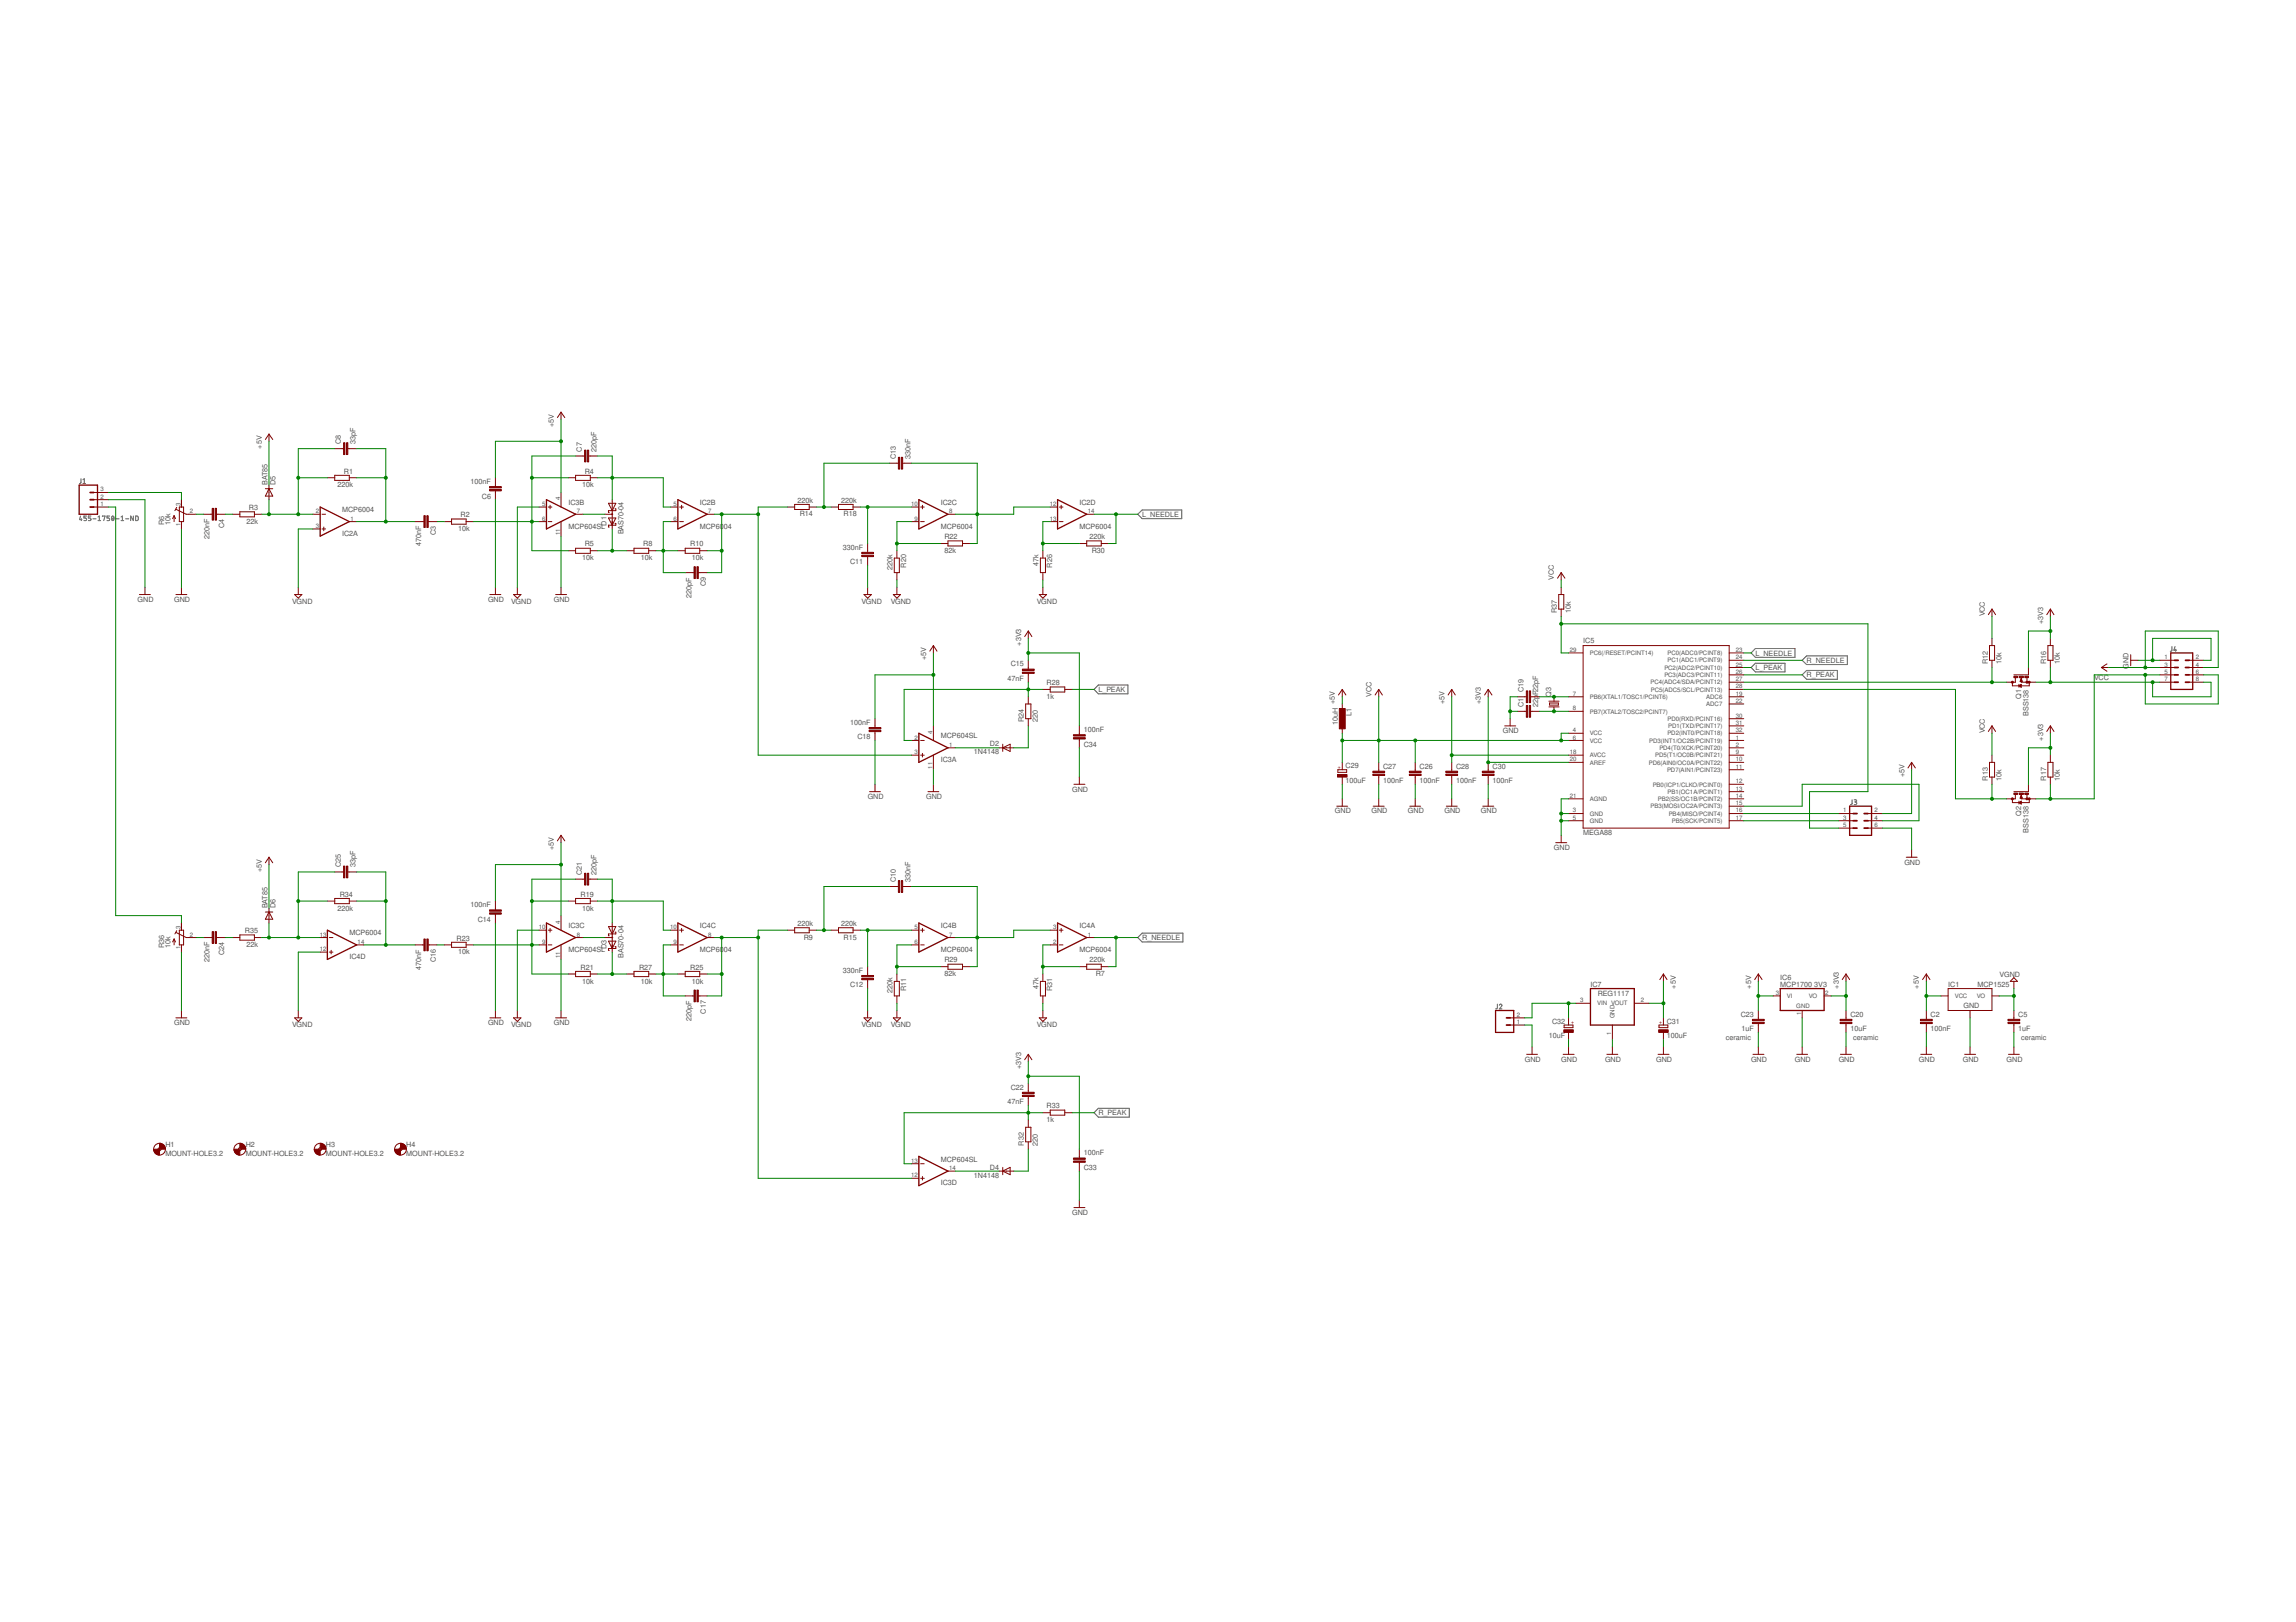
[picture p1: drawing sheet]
<svg xmlns="http://www.w3.org/2000/svg" width="297mm" height="210mm" viewBox="0 0 297 210" stroke-linecap="round" stroke-linejoin="round" font-family="sans-serif">
<defs><g id="words">
<g font-size=".9" fill="#505050">
<text x="33.9" y="58.1" transform="rotate(-90 33.9 58.1)">+5V</text>
<text x="44.1" y="57.5" transform="rotate(-90 44.1 57.5)">C8</text>
<text x="46" y="57.5" transform="rotate(-90 46 57.5)">33pF</text>
<text x="71.6" y="55.2" transform="rotate(-90 71.6 55.2)">+5V</text>
<text x="75.3" y="58.4" transform="rotate(-90 75.3 58.4)">C7</text>
<text x="77.2" y="58.4" transform="rotate(-90 77.2 58.4)">220pF</text>
<text x="115.9" y="59.4" transform="rotate(-90 115.9 59.4)">C13</text>
<text x="117.8" y="59.4" transform="rotate(-90 117.8 59.4)">330nF</text>
<text x="32.2" y="66">R3</text>
<text x="34.6" y="62.8" transform="rotate(-90 34.6 62.8)">BAT85</text>
<text x="35.6" y="62.8" transform="rotate(-90 35.6 62.8)">D5</text>
<text x="43.7" y="63.1">220k</text>
<text x="44.5" y="61.3">R1</text>
<text x="60.9" y="62.6">100nF</text>
<text x="62.3" y="64.5">C6</text>
<text x="73.5" y="65.4">IC3B</text>
<text x="75.3" y="63.1">10k</text>
<text x="75.7" y="61.3">R4</text>
<text x="90.5" y="65.4">IC2B</text>
<text x="103.2" y="65">220k</text>
<text x="108.8" y="65">220k</text>
<text x="121.7" y="65.4">IC2C</text>
<text x="139.6" y="65.4">IC2D</text>
<text x="21.3" y="68" transform="rotate(-90 21.3 68)">R6</text>
<text x="22.1" y="68" transform="rotate(-90 22.1 68)">10k</text>
<text x="27.1" y="69.8" transform="rotate(-90 27.1 69.8)">220nF</text>
<text x="29" y="68.3" transform="rotate(-90 29 68.3)">C4</text>
<text x="31.9" y="67.8">22k</text>
<text x="44.3" y="66.3">MCP6004</text>
<text x="44.3" y="69.3">IC2A</text>
<text x="54.5" y="70.7" transform="rotate(-90 54.5 70.7)">470nF</text>
<text x="56.4" y="69.3" transform="rotate(-90 56.4 69.3)">C3</text>
<text x="59.3" y="68.7">10k</text>
<text x="59.6" y="66.9">R2</text>
<text x="73.5" y="68.4">MCP604SL</text>
<text x="75.7" y="70.7">R5</text>
<text x="78.5" y="68" transform="rotate(-90 78.5 68)">D1</text>
<text x="80.7" y="69.2" transform="rotate(-90 80.7 69.2)">BAS70-04</text>
<text x="83.2" y="70.7">R8</text>
<text x="89.3" y="70.7">R10</text>
<text x="90.5" y="68.4">MCP60</text>
<text x="93.6" y="68.4">04</text>
<text x="103.5" y="66.8">R14</text>
<text x="109" y="71.1">330nF</text>
<text x="109.1" y="66.8">R18</text>
<text x="121.7" y="68.4">MCP6004</text>
<text x="122.2" y="71.6">82k</text>
<text x="122.2" y="69.8">R22</text>
<text x="139.6" y="68.4">MCP6004</text>
<text x="140.9" y="69.8">220k</text>
<text x="141.2" y="71.5">R30</text>
<text x="147.8" y="66.9">L_NEEDLE</text>
<text x="17.8" y="77.9">GND</text>
<text x="22.5" y="77.9">GND</text>
<text x="63.1" y="77.9">GND</text>
<text x="71.6" y="77.9">GND</text>
<text x="75.3" y="72.5">10k</text>
<text x="82.9" y="72.5">10k</text>
<text x="89.4" y="77.3" transform="rotate(-90 89.4 77.3)">220pF</text>
<text x="89.5" y="72.5">10k</text>
<text x="91.3" y="75.9" transform="rotate(-90 91.3 75.9)">C9</text>
<text x="110" y="73">C11</text>
<text x="115.5" y="73.8" transform="rotate(-90 115.5 73.8)">220k</text>
<text x="117.2" y="73.5" transform="rotate(-90 117.2 73.5)">R20</text>
<text x="134.4" y="73.3" transform="rotate(-90 134.4 73.3)">47k</text>
<text x="136.1" y="73.5" transform="rotate(-90 136.1 73.5)">R26</text>
<text x="201" y="75.1" transform="rotate(-90 201 75.1)">VCC</text>
<text x="37.8" y="78.1">VGND</text>
<text x="66.1" y="78.1">VGND</text>
<text x="111.5" y="78.1">VGND</text>
<text x="115.2" y="78.1">VGND</text>
<text x="132.1" y="83.6" transform="rotate(-90 132.1 83.6)">+3V3</text>
<text x="134.1" y="78.1">VGND</text>
<text x="201.4" y="79.3" transform="rotate(-90 201.4 79.3)">R37</text>
<text x="203.2" y="79.3" transform="rotate(-90 203.2 79.3)">10k</text>
<text x="204.8" y="83.3">IC5</text>
<text x="256.8" y="79.8" transform="rotate(-90 256.8 79.8)">VCC</text>
<text x="264.3" y="80.7" transform="rotate(-90 264.3 80.7)">+3V3</text>
<text x="119.8" y="85.4" transform="rotate(-90 119.8 85.4)">+5V</text>
<text x="130.4" y="88.1">47nF</text>
<text x="130.8" y="86.2">C15</text>
<text x="135.4" y="88.7">R28</text>
<text x="142.1" y="89.6">L_PEAK</text>
<text x="197.1" y="89.6" transform="rotate(-90 197.1 89.6)">C19</text>
<text x="227.1" y="84.8">L_NEEDLE</text>
<text x="227.1" y="86.7">L_PEAK</text>
<text x="233.7" y="85.8">R_NEEDLE</text>
<text x="233.7" y="87.7">R_PEAK</text>
<text x="257.2" y="85.9" transform="rotate(-90 257.2 85.9)">R12</text>
<text x="258.9" y="85.9" transform="rotate(-90 258.9 85.9)">10k</text>
<text x="264.7" y="85.9" transform="rotate(-90 264.7 85.9)">R16</text>
<text x="266.5" y="85.9" transform="rotate(-90 266.5 85.9)">10k</text>
<text x="270.9" y="88">VCC</text>
<text x="275.4" y="86.6" transform="rotate(-90 275.4 86.6)">GND</text>
<text x="110" y="93.8">100nF</text>
<text x="110.9" y="95.7">C18</text>
<text x="121.7" y="95.5">MCP604SL</text>
<text x="132.5" y="93.5" transform="rotate(-90 132.5 93.5)">R24</text>
<text x="134.3" y="93.5" transform="rotate(-90 134.3 93.5)">220</text>
<text x="135.4" y="90.4">1k</text>
<text x="140.2" y="94.7">100nF</text>
<text x="172.7" y="91.1" transform="rotate(-90 172.7 91.1)">+5V</text>
<text x="173.1" y="93.8" transform="rotate(-90 173.1 93.8)">10uH</text>
<text x="174.9" y="92.6" transform="rotate(-90 174.9 92.6)">L1</text>
<text x="177.4" y="90.2" transform="rotate(-90 177.4 90.2)">VCC</text>
<text x="186.9" y="91.1" transform="rotate(-90 186.9 91.1)">+5V</text>
<text x="191.6" y="91.1" transform="rotate(-90 191.6 91.1)">+3V3</text>
<text x="194.4" y="94.9">GND</text>
<text x="197.1" y="91.5" transform="rotate(-90 197.1 91.5)">C1</text>
<text x="199" y="91.5" transform="rotate(-90 199 91.5)">22pF22pF</text>
<text x="200.7" y="90.2" transform="rotate(-90 200.7 90.2)">Q3</text>
<text x="256.8" y="94.9" transform="rotate(-90 256.8 94.9)">VCC</text>
<text x="261.5" y="90.5" transform="rotate(-90 261.5 90.5)">Q1</text>
<text x="262.4" y="92.6" transform="rotate(-90 262.4 92.6)">BSS138</text>
<text x="264.3" y="95.8" transform="rotate(-90 264.3 95.8)">+3V3</text>
<text x="121.7" y="98.6">IC3A</text>
<text x="126" y="97.6">1N4148</text>
<text x="128.1" y="96.6">D2</text>
<text x="140.2" y="96.6">C34</text>
<text x="174.1" y="101.3">100uF</text>
<text x="174.1" y="99.4">C29</text>
<text x="178.9" y="101.4">100nF</text>
<text x="178.9" y="99.5">C27</text>
<text x="183.7" y="101.4">100nF</text>
<text x="183.7" y="99.5">C26</text>
<text x="188.4" y="101.4">100nF</text>
<text x="188.4" y="99.5">C28</text>
<text x="193.1" y="101.4">100nF</text>
<text x="193.1" y="99.5">C30</text>
<text x="246.4" y="100.6" transform="rotate(-90 246.4 100.6)">+5V</text>
<text x="257.2" y="101" transform="rotate(-90 257.2 101)">R13</text>
<text x="258.9" y="101" transform="rotate(-90 258.9 101)">10k</text>
<text x="264.7" y="101" transform="rotate(-90 264.7 101)">R17</text>
<text x="266.5" y="101" transform="rotate(-90 266.5 101)">10k</text>
<text x="112.3" y="103.4">GND</text>
<text x="119.8" y="103.4">GND</text>
<text x="138.7" y="102.4">GND</text>
<text x="172.7" y="105.3">GND</text>
<text x="177.4" y="105.3">GND</text>
<text x="182.1" y="105.3">GND</text>
<text x="186.9" y="105.3">GND</text>
<text x="191.6" y="105.3">GND</text>
<text x="261.5" y="105.6" transform="rotate(-90 261.5 105.6)">Q2</text>
<text x="262.4" y="107.7" transform="rotate(-90 262.4 107.7)">BSS138</text>
<text x="33.9" y="112.8" transform="rotate(-90 33.9 112.8)">+5V</text>
<text x="44.1" y="112.3" transform="rotate(-90 44.1 112.3)">C25</text>
<text x="46" y="112.3" transform="rotate(-90 46 112.3)">33pF</text>
<text x="71.6" y="110" transform="rotate(-90 71.6 110)">+5V</text>
<text x="75.3" y="113.2" transform="rotate(-90 75.3 113.2)">C21</text>
<text x="77.2" y="113.2" transform="rotate(-90 77.2 113.2)">220pF</text>
<text x="201" y="110">GND</text>
<text x="204.8" y="108.1">MEGA88</text>
<text x="246.4" y="111.9">GND</text>
<text x="34.6" y="117.6" transform="rotate(-90 34.6 117.6)">BAT85</text>
<text x="35.6" y="117.6" transform="rotate(-90 35.6 117.6)">D6</text>
<text x="43.7" y="117.8">220k</text>
<text x="44" y="116">R34</text>
<text x="60.9" y="117.4">100nF</text>
<text x="61.8" y="119.3">C14</text>
<text x="75.1" y="116">R19</text>
<text x="75.3" y="117.8">10k</text>
<text x="103.2" y="119.8">220k</text>
<text x="108.8" y="119.8">220k</text>
<text x="115.9" y="114.2" transform="rotate(-90 115.9 114.2)">C10</text>
<text x="117.8" y="114.2" transform="rotate(-90 117.8 114.2)">330nF</text>
<text x="21.3" y="122.7" transform="rotate(-90 21.3 122.7)">R36</text>
<text x="22.1" y="122.7" transform="rotate(-90 22.1 122.7)">10k</text>
<text x="27.1" y="124.5" transform="rotate(-90 27.1 124.5)">220nF</text>
<text x="29" y="123.6" transform="rotate(-90 29 123.6)">C24</text>
<text x="31.7" y="120.8">R35</text>
<text x="31.9" y="122.6">22k</text>
<text x="45.2" y="121">MCP6004</text>
<text x="45.2" y="124.1">IC4D</text>
<text x="54.5" y="125.5" transform="rotate(-90 54.5 125.5)">470nF</text>
<text x="56.4" y="124.6" transform="rotate(-90 56.4 124.6)">C16</text>
<text x="59.1" y="121.7">R23</text>
<text x="59.3" y="123.5">10k</text>
<text x="73.5" y="123.2">MCP604SL</text>
<text x="73.5" y="120.1">IC3C</text>
<text x="75.1" y="125.5">R21</text>
<text x="78.5" y="122.8" transform="rotate(-90 78.5 122.8)">D3</text>
<text x="80.7" y="123.9" transform="rotate(-90 80.7 123.9)">BAS70-04</text>
<text x="82.7" y="125.5">R27</text>
<text x="89.3" y="125.5">R25</text>
<text x="90.5" y="123.2">MCP60</text>
<text x="90.5" y="120.1">IC4C</text>
<text x="93.6" y="123.2">04</text>
<text x="104" y="121.6">R9</text>
<text x="109" y="125.9">330nF</text>
<text x="109.1" y="121.6">R15</text>
<text x="121.7" y="123.2">MCP6004</text>
<text x="121.7" y="120.1">IC4B</text>
<text x="122.2" y="124.5">R29</text>
<text x="139.6" y="123.2">MCP6004</text>
<text x="139.6" y="120.1">IC4A</text>
<text x="140.9" y="124.5">220k</text>
<text x="147.8" y="121.7">R_NEEDLE</text>
<text x="75.3" y="127.3">10k</text>
<text x="82.9" y="127.3">10k</text>
<text x="89.5" y="127.3">10k</text>
<text x="91.3" y="131.2" transform="rotate(-90 91.3 131.2)">C17</text>
<text x="110" y="127.8">C12</text>
<text x="115.5" y="128.5" transform="rotate(-90 115.5 128.5)">220k</text>
<text x="117.2" y="128.2" transform="rotate(-90 117.2 128.2)">R11</text>
<text x="122.2" y="126.3">82k</text>
<text x="134.4" y="128" transform="rotate(-90 134.4 128)">47k</text>
<text x="136.1" y="128.2" transform="rotate(-90 136.1 128.2)">R31</text>
<text x="141.8" y="126.3">R7</text>
<text x="205.8" y="127.7">IC7</text>
<text x="206.7" y="128.9">REG1117</text>
<text x="216.8" y="127.9" transform="rotate(-90 216.8 127.9)">+5V</text>
<text x="225.2" y="131.6">C23</text>
<text x="226.5" y="127.9" transform="rotate(-90 226.5 127.9)">+5V</text>
<text x="230.3" y="127.7">MCP1700</text>
<text x="230.3" y="126.8">IC6</text>
<text x="234.7" y="127.7">3V3</text>
<text x="237.9" y="127.9" transform="rotate(-90 237.9 127.9)">+3V3</text>
<text x="239.4" y="131.6">C20</text>
<text x="248.3" y="127.9" transform="rotate(-90 248.3 127.9)">+5V</text>
<text x="249.8" y="131.6">C2</text>
<text x="252" y="127.7">IC1</text>
<text x="254" y="130.4">GND</text>
<text x="255.8" y="127.7">MCP1525</text>
<text x="258.7" y="126.5">VGND</text>
<text x="261.1" y="131.6">C5</text>
<text x="22.5" y="132.7">GND</text>
<text x="37.8" y="132.9">VGND</text>
<text x="63.1" y="132.7">GND</text>
<text x="66.1" y="132.9">VGND</text>
<text x="71.6" y="132.7">GND</text>
<text x="89.4" y="132.1" transform="rotate(-90 89.4 132.1)">220pF</text>
<text x="111.5" y="132.9">VGND</text>
<text x="115.2" y="132.9">VGND</text>
<text x="134.1" y="132.9">VGND</text>
<text x="197.3" y="137.4">GND</text>
<text x="200.4" y="134.4">10uF</text>
<text x="200.8" y="132.5">C32</text>
<text x="202" y="137.4">GND</text>
<text x="207.6" y="137.4">GND</text>
<text x="214.3" y="137.4">GND</text>
<text x="215.6" y="134.4">100uF</text>
<text x="215.6" y="132.5">C31</text>
<text x="223.3" y="134.5">ceramic</text>
<text x="225.3" y="133.5">1uF</text>
<text x="226.5" y="137.4">GND</text>
<text x="232.2" y="137.4">GND</text>
<text x="237.9" y="137.4">GND</text>
<text x="239.4" y="133.5">10uF</text>
<text x="239.8" y="134.5">ceramic</text>
<text x="248.3" y="137.4">GND</text>
<text x="249.8" y="133.5">100nF</text>
<text x="253.9" y="137.4">GND</text>
<text x="259.6" y="137.4">GND</text>
<text x="261.1" y="133.5">1uF</text>
<text x="261.5" y="134.5">ceramic</text>
<text x="130.4" y="142.9">47nF</text>
<text x="130.8" y="141">C22</text>
<text x="132.1" y="138.3" transform="rotate(-90 132.1 138.3)">+3V3</text>
<text x="135.4" y="143.4">R33</text>
<text x="21.4" y="149.6">MOUNT-HOLE3.2</text>
<text x="21.4" y="148.5">H1</text>
<text x="31.8" y="149.6">MOUNT-HOLE3.2</text>
<text x="31.8" y="148.5">H2</text>
<text x="42.2" y="149.6">MOUNT-HOLE3.2</text>
<text x="42.2" y="148.5">H3</text>
<text x="52.6" y="149.6">MOUNT-HOLE3.2</text>
<text x="52.6" y="148.5">H4</text>
<text x="132.5" y="148.2" transform="rotate(-90 132.5 148.2)">R32</text>
<text x="134.3" y="148.2" transform="rotate(-90 134.3 148.2)">220</text>
<text x="135.4" y="145.2">1k</text>
<text x="140.2" y="149.5">100nF</text>
<text x="142.1" y="144.3">R_PEAK</text>
<text x="121.7" y="150.3">MCP604SL</text>
<text x="121.7" y="153.4">IC3D</text>
<text x="126" y="152.4">1N4148</text>
<text x="128.1" y="151.4">D4</text>
<text x="140.2" y="151.4">C33</text>
<text x="138.7" y="157.2">GND</text>
</g>
<g font-size=".8" fill="#505050">
<text x="13" y="65.5">1</text>
<text x="13" y="64.5">2</text>
<text x="13" y="63.6">3</text>
<text x="23.3" y="65.5" transform="rotate(-90 23.3 65.5)">3</text>
<text x="70.1" y="65.5">5</text>
<text x="72.5" y="64.7" transform="rotate(-90 72.5 64.7)">4</text>
<text x="87.1" y="65.5">5</text>
<text x="117.9" y="65.5">10</text>
<text x="135.8" y="65.5">12</text>
<text x="23.3" y="68.1" transform="rotate(-90 23.3 68.1)">1</text>
<text x="24.5" y="66.4">2</text>
<text x="40.8" y="66.4">2</text>
<text x="40.8" y="68.3">3</text>
<text x="45.3" y="67.4">1</text>
<text x="70.1" y="67.4">6</text>
<text x="72.5" y="69.2" transform="rotate(-90 72.5 69.2)">11</text>
<text x="74.6" y="66.4">7</text>
<text x="87.1" y="67.4">6</text>
<text x="91.6" y="66.4">7</text>
<text x="118.3" y="67.4">9</text>
<text x="122.8" y="66.4">8</text>
<text x="135.8" y="67.4">13</text>
<text x="140.7" y="66.4">14</text>
<text x="203.1" y="84.4">29</text>
<text x="205.7" y="84.8">PC6(/RESET/PCINT14)</text>
<text x="213.5" y="88.6">PC4(ADC4/SDA/PCINT12)</text>
<text x="213.6" y="89.5">PC5(ADC5/SCL/PCINT13)</text>
<text x="215.3" y="87.6">PC3(ADC3/PCINT11)</text>
<text x="215.3" y="86.7">PC2(ADC2/PCINT10)</text>
<text x="215.7" y="85.7">PC1(ADC1/PCINT9)</text>
<text x="215.7" y="84.8">PC0(ADC0/PCINT8)</text>
<text x="224.6" y="89.1">28</text>
<text x="224.6" y="88.1">27</text>
<text x="224.6" y="87.2">26</text>
<text x="224.6" y="86.3">25</text>
<text x="224.6" y="85.3">24</text>
<text x="224.6" y="84.4">23</text>
<text x="280" y="85.3">1</text>
<text x="280" y="86.3">3</text>
<text x="280" y="87.2">5</text>
<text x="280" y="88.1">7</text>
<text x="284.1" y="85.3">2</text>
<text x="284.1" y="86.3">4</text>
<text x="284.1" y="87.2">6</text>
<text x="284.1" y="88.1">8</text>
<text x="118.3" y="95.7">2</text>
<text x="120.6" y="95" transform="rotate(-90 120.6 95)">4</text>
<text x="203.5" y="91.9">8</text>
<text x="203.5" y="90">7</text>
<text x="203.5" y="94.8">4</text>
<text x="203.5" y="95.7">6</text>
<text x="205.7" y="92.3">PB7(XTAL2/TOSC2/PCINT7)</text>
<text x="205.7" y="90.4">PB6(XTAL1/TOSC1/PCINT6)</text>
<text x="205.7" y="95.2">VCC</text>
<text x="215.7" y="95.2">PD2(INT0/PCINT18)</text>
<text x="215.7" y="93.3">PD0(RXD/PCINT16)</text>
<text x="215.8" y="94.2">PD1(TXD/PCINT17)</text>
<text x="220.7" y="91.4">ADC7</text>
<text x="220.7" y="90.5">ADC6</text>
<text x="224.6" y="95.7">1</text>
<text x="224.6" y="94.8">32</text>
<text x="224.6" y="93.8">31</text>
<text x="224.6" y="92.9">30</text>
<text x="224.6" y="91">22</text>
<text x="224.6" y="90">19</text>
<text x="118.3" y="97.6">3</text>
<text x="120.6" y="99.5" transform="rotate(-90 120.6 99.5)">11</text>
<text x="122.8" y="96.6">1</text>
<text x="203.1" y="98.5">20</text>
<text x="203.1" y="97.6">18</text>
<text x="205.7" y="98.9">AREF</text>
<text x="205.7" y="98">AVCC</text>
<text x="205.7" y="96.1">VCC</text>
<text x="213.3" y="99">PD6(AIN0/OC0A/PCINT22)</text>
<text x="213.4" y="96.1">PD3(INT1/OC2B/PCINT19)</text>
<text x="213.8" y="101.8">PB0(ICP1/CLKO/PCINT0)</text>
<text x="214.1" y="98">PD5(T1/OC0B/PCINT21)</text>
<text x="214.7" y="97.1">PD4(T0/XCK/PCINT20)</text>
<text x="215.7" y="99.9">PD7(AIN1/PCINT23)</text>
<text x="224.6" y="101.4">12</text>
<text x="224.6" y="99.5">11</text>
<text x="224.6" y="98.5">10</text>
<text x="224.6" y="97.6">9</text>
<text x="224.6" y="96.6">2</text>
<text x="203.1" y="103.3">21</text>
<text x="203.5" y="105.1">3</text>
<text x="203.5" y="106.1">5</text>
<text x="205.7" y="105.6">GND</text>
<text x="205.7" y="103.7">AGND</text>
<text x="205.7" y="106.5">GND</text>
<text x="213.5" y="104.6">PB3(MOSI/OC2A/PCINT3)</text>
<text x="214.5" y="103.7">PB2(SS/OC1B/PCINT2)</text>
<text x="215.7" y="102.7">PB1(OC1A/PCINT1)</text>
<text x="215.9" y="105.6">PB4(MISO/PCINT4)</text>
<text x="216.3" y="106.5">PB5(SCK/PCINT5)</text>
<text x="224.6" y="106.1">17</text>
<text x="224.6" y="105.1">16</text>
<text x="224.6" y="104.2">15</text>
<text x="224.6" y="103.3">14</text>
<text x="224.6" y="102.3">13</text>
<text x="238.4" y="105.1">1</text>
<text x="238.4" y="106.1">3</text>
<text x="238.4" y="107">5</text>
<text x="242.5" y="107">6</text>
<text x="242.5" y="106.1">4</text>
<text x="242.5" y="105.1">2</text>
<text x="72.5" y="119.5" transform="rotate(-90 72.5 119.5)">4</text>
<text x="23.3" y="122.8" transform="rotate(-90 23.3 122.8)">1</text>
<text x="23.3" y="120.3" transform="rotate(-90 23.3 120.3)">3</text>
<text x="24.5" y="121.2">2</text>
<text x="41.4" y="121.2">13</text>
<text x="41.4" y="123.1">12</text>
<text x="46.3" y="122.1">14</text>
<text x="69.7" y="120.3">10</text>
<text x="70.1" y="122.1">9</text>
<text x="72.5" y="124" transform="rotate(-90 72.5 124)">11</text>
<text x="74.6" y="121.2">8</text>
<text x="86.7" y="120.3">10</text>
<text x="87.1" y="122.1">9</text>
<text x="91.6" y="121.2">8</text>
<text x="118.3" y="122.1">6</text>
<text x="118.3" y="120.3">5</text>
<text x="122.8" y="121.2">7</text>
<text x="136.2" y="122.1">2</text>
<text x="136.2" y="120.3">3</text>
<text x="140.7" y="121.2">1</text>
<text x="196.2" y="131.6">2</text>
<text x="204.4" y="129.7">3</text>
<text x="206.6" y="130.1">VIN VOUT</text>
<text x="208.9" y="131.8" transform="rotate(-90 208.9 131.8)">GND</text>
<text x="212.3" y="129.7">2</text>
<text x="229.7" y="128.8">3</text>
<text x="231.2" y="129.2">VI</text>
<text x="232.4" y="130.5">GND</text>
<text x="233" y="131.3" transform="rotate(-90 233 131.3)">1</text>
<text x="234" y="129.2">VO</text>
<text x="236.1" y="128.8">2</text>
<text x="252.9" y="129.2">VCC</text>
<text x="255.7" y="129.2">VO</text>
<text x="196.2" y="132.5">1</text>
<text x="208.5" y="134" transform="rotate(-90 208.5 134)">1</text>
<text x="117.9" y="150.5">13</text>
<text x="117.9" y="152.4">12</text>
<text x="122.8" y="151.4">14</text>
</g>
<g font-size=".7" fill="#800000">
<text x="173.4" y="99.5" transform="rotate(-90 173.4 99.5)">+</text>
<text x="203.6" y="132.5" transform="rotate(-90 203.6 132.5)">+</text>
<text x="215" y="132.5" transform="rotate(-90 215 132.5)">+</text>
</g>
</g></defs>
<g fill="none" stroke="#505050" stroke-width=".13">
<path d="M10.4 66.8l-.1 .4h.3M10.5 62v.5l-.2 .1M10.5 67.1v.3M10.7 62.6h.4M10.7 62.1l.2-.1v.6M11.2 66.8h-.3v.2l.2 .1 .1 .1-.1 .2h-.2M11.8 66.8h-.4v.2l.3 .1 .1 .1-.1 .2h-.3M12 67.1h.4M12.7 67.4h.3M12.7 66.9l.1-.1v.6M13.3 66.8h.3l-.2 .6M14.2 66.8h-.4v.2l.3 .1 .1 .1-.1 .2h-.3"/>
<path d="M14.5 66.8a.28 .28 0 0 1 .3 .3 .28 .28 0 0 1-.3 .3l-.1-.3zM14.7 66.9l-.2 .3M15 67.1h.4M15.7 67.4h.3M15.7 66.9l.1-.1v.6M16.3 67.1h.4M17.3 66.8v.6l-.4-.6v.6M17.5 66.8l.4 .1v.3l-.1 .2h-.3zM147.2 66.5l.6-.5h5.1v1.1h-5.1zM142.1 88.6h3.8v1.2h-3.8l-.6-.6zM227.1 83.9h5.1v1.2h-5.1l-.6-.6zM227.1 85.8h3.8v1.2h-3.8l-.6-.6z"/>
<path d="M233.2 85.4l.5-.5h5.3v1.1h-5.3zM233.2 87.3l.5-.5h4v1.1h-4zM281 83.7v.5l-.2 .1M281.4 83.7l-.2 .4h.4M281.5 84v.3M239.6 103.5v.6h-.2M239.9 103.5h.3v.1v.2h-.3M240.1 103.8l.1 .1v.1l-.3 .1M147.2 121.3l.6-.5h5.2v1.1h-5.2zM193.7 129.9v.6l-.2 .1M194 130.1a.17 .17 0 0 1 .2-.1 .17 .17 0 0 1 .1 .2l-.3 .4h.3M142.1 143.4h4v1.2h-4l-.6-.6z"/>
</g>
<g fill="none" stroke="#800000" stroke-width=".13">
<path d="M34.8 56.2v.9M34.8 56.2l.5 .7M34.8 56.2l-.5 .7M43.3 58.1h1.1M45 58.1h1.1M72.6 53.3v1M72.6 53.3l.5 .7M72.6 53.3l-.5 .7M74.5 59h1.1M76.2 59h1.1M115.1 59.9h1.1M116.8 59.9h1.1"/>
<path d="M12.1 65.6h1.9M12.1 64.7h1.9M12.1 63.7h1.9M18 76.9h1.5M18.8 76v.9M22.5 66.7v.8M22.5 66.7l-.2 .4M22.5 66.7l.2 .4M22.8 76.9h1.4M22.8 65.9l1.3 .6h1.3M22.9 65.7l-.3 .4M23.2 65.6h.5v1.9h-.5z"/>
<path d="M23.5 64.7v.9M23.5 67.5v1M23.5 76v.9M26.3 66.5h1.1M28 66.5h1.1M30.1 66.5h.9M31 66.2h1.9v.7h-1.9zM32.9 66.5h1M34.3 63.2h1M34.8 63.2l.5 1h-1zM34.8 62.8v1.9M38.1 76.9h1l-.5 .5z"/>
<path d="M38.6 76v.9M40.5 66.5h.9M40.5 68.5h.9M41.7 66.5h.4M41.7 68.5h.4M41.9 68.2v.5M42.4 61.8h.9M43.3 61.5h1.9v.7h-1.9zM45.2 67.5h.9M45.2 61.8h.9M53.7 67.5h1.1M55.4 67.5h1.1"/>
<path d="M57.5 67.5h.9M58.4 67.2h1.9v.6h-1.9zM60.3 67.5h1M63.4 76.9h1.4M64.1 61.8v1.2M64.1 63.5v1.2M64.1 76v.9M66.4 76.9h1l-.5 .5zM66.9 76v.9M69.7 65.6h1M69.7 67.5h1M70.9 65.6h.5"/>
<path d="M70.9 67.5h.5M71.2 65.4v.4M71.9 76.9h1.4M72.6 63.7v1.9M72.6 67.5v1.9M72.6 76v.9M73.5 61.8h1M73.5 71.3h1M74.5 66.5h.9M74.5 61.5h1.9v.7h-1.9zM74.5 71h1.9v.6h-1.9zM76.4 61.8h.9"/>
<path d="M76.4 71.3h.9M78.3 66.5h.9M78.7 65.1h1l-.5 1zM78.7 67h1l-.5 1zM79.2 64.7v3.8M79.6 65.8h.1v.3h-1v.2h.1M79.6 67.7h.1v.3h-1v.2h.1M81.1 71.3h.9M82 71h1.9v.6h-1.9zM83.9 71.3h1M86.8 65.6h.9M86.8 67.5h.9"/>
<path d="M87.7 71.3h.9M87.9 65.6h.5M87.9 67.5h.5M88.2 65.4v.4M88.6 74.1h1.2M88.6 71h1.9v.6h-1.9zM90.3 74.1h1.2M90.5 71.3h1M91.5 66.5h.9M101.9 65.6h.9M102.8 65.3h1.9v.6h-1.9zM104.7 65.6h.9"/>
<path d="M107.5 65.6h1M108.5 65.3h1.9v.6h-1.9zM110.4 65.6h.9M111.8 76.9h.9l-.5 .5zM112.2 70.3v1.2M112.2 72v1.2M112.2 76v.9M115.6 76.9h.9l-.5 .5zM115.7 72.2h.7v1.9h-.7zM116 71.3v.9M116 74.1v1M116 76v.9"/>
<path d="M117.9 65.6h1M117.9 67.5h1M119.1 65.6h.5M119.1 67.5h.5M119.3 65.4v.4M121.7 70.3h.9M122.6 70h1.9v.7h-1.9zM122.6 66.5h1M124.5 70.3h1M134.5 76.9h.9l-.5 .5zM134.6 72.2h.7v1.9h-.7zM134.9 71.3v.9"/>
<path d="M134.9 74.1v1M134.9 76v.9M135.9 65.6h.9M135.9 67.5h.9M137.1 65.6h.4M137.1 67.5h.4M137.3 65.4v.4M139.6 70.3h1M140.6 70h1.9v.7h-1.9zM140.6 66.5h.9M142.5 70.3h.9M201.7 76.9h.6v1.9h-.6z"/>
<path d="M202 74.1v1M202 76v.9M202 78.8v1M202 74.1l.5 .7M202 74.1l-.5 .7M257.7 78.8v1M257.7 78.8l.5 .7M257.7 78.8l-.5 .7M265.3 78.8v1M265.3 78.8l.4 .7M265.3 78.8l-.5 .7M113.2 93v1.1"/>
<path d="M113.2 94.7v1.1M117.9 97.7h1M117.9 95.8h1M119.1 97.7h.5M119.1 95.8h.5M119.3 97.5v.5M120.8 83.5l.4 .8M120.8 83.5l-.5 .8M120.8 83.5v1M120.8 93.9v1.9M120.8 97.7v1.9M122.6 96.8h1"/>
<path d="M129.3 96.8h1.8M129.7 96.8l1-.5v.9zM129.7 96.3v.9M132.7 91.1h.7v1.9h-.7zM133 81.7v.9M133 85.4v1.2M133 87.1v1.2M133 90.2v.9M133 93v.9M133 81.7l.5 .7M133 81.7l-.4 .7M134.9 89.2h1"/>
<path d="M135.9 88.9h1.9v.7h-1.9zM137.8 89.2h.9M139.6 93.9v1.2M139.6 95.7v1.1M173.1 99.6h1.1v.3h-1.1zM173.7 89.2v1M173.7 91.1v1M173.7 93.9v1M173.7 98.7v.9M173.7 89.2l.4 .7M173.7 89.2l-.5 .7M178.4 89.2v1"/>
<path d="M178.4 98.7v1.1M178.4 89.2l.4 .7M178.4 89.2l-.5 .7M183.1 98.7v1.1M187.8 89.2v1M187.8 98.7v1.1M187.8 89.2l.5 .7M187.8 89.2l-.5 .7M192.5 89.2v1M192.5 98.7v1.1M192.5 89.2l.5 .7M192.5 89.2l-.4 .7"/>
<path d="M194.7 93.9h1.4M195.4 93v.9M196.3 92.1h1.1M196.3 90.2h1.1M198 92.1h1.2M198 90.2h1.2M200.4 90.7h1.3M200.4 91.5h1.3M200.5 91h1.1v.2h-1.1zM201 90.2v.5M201 91.5v.6M202.9 98.7h1.9"/>
<path d="M202.9 97.7h1.9M202.9 95.8h1.9M202.9 92.1h1.9M202.9 90.2h1.9M202.9 94.9h1.9M202.9 84.5h1.9M204.8 83.5h18.9v23.7h-18.9zM223.7 88.3h1.9M223.7 87.3h1.9M223.7 85.4h1.9M223.7 98.7h1.9M223.7 91.1h1.9"/>
<path d="M223.7 93h1.9M223.7 89.2h1.9M223.7 96.8h1.9M223.7 97.7h1.9M223.7 95.8h1.9M223.7 90.2h1.9M223.7 94.9h1.9M223.7 99.6h1.9M223.7 93.9h1.9M223.7 86.4h1.9M223.7 84.5h1.9M247.3 98.7v.9"/>
<path d="M247.3 98.7l.5 .7M247.3 98.7l-.5 .7M257.4 83.5h.6v1.9h-.6zM257.4 98.7h.6v1.9h-.6zM257.7 82.6v.9M257.7 85.4v1M257.7 93.9v1M257.7 97.7v1M257.7 93.9l.5 .8M257.7 93.9l-.5 .8M260.3 88.3v.5h2.2v-.5M260.7 87.7v.6h-1.1"/>
<path d="M261.2 88.8l.3-.2v.3zM261.2 88.6v.3M261.3 88.8l.1-.2v.2zM261.5 87.8l.1 .4h-.3zM261.5 87.7v.6h1.9M261.5 87.9l.1 .2h-.2l.1-.2M262.2 87.7v.6M262.4 86.4v.9h-1.9M264.9 83.5h.7v1.9h-.7zM264.9 98.7h.7v1.9h-.7zM265.3 82.6v.9M265.3 85.4v1"/>
<path d="M265.3 93.9v1M265.3 97.7v1M265.3 93.9l.4 .8M265.3 93.9l-.5 .8M271.9 86.4h.9M271.9 86.4l.7 .5M272.6 85.9l-.7 .5M275.7 85.4h.9M275.7 84.7v1.4M279.4 88.3h1.9M279.4 87.3h1.9M279.4 85.4h1.9"/>
<path d="M279.4 86.4h1.9M283.2 88.3h1.9M283.2 87.3h1.9M283.2 85.4h1.9M283.2 86.4h1.9M23.5 119.4v1M34.3 118h1M34.8 110.9v1M34.8 117.6v1.8M34.8 118l.5 1h-1zM34.8 110.9l.5 .8M34.8 110.9l-.5 .8"/>
<path d="M42.4 116.6h.9M43.3 116.3h1.9v.6h-1.9zM43.3 112.8h1.1M45 112.8h1.1M45.2 116.6h.9M64.1 116.6v1.2M64.1 118.3v1.1M72.6 108.1v1M72.6 118.5v1.9M72.6 108.1l.5 .7M72.6 108.1l-.5 .7M73.5 116.6h1"/>
<path d="M74.5 116.3h1.9v.6h-1.9zM74.5 113.8h1.1M76.2 113.8h1.1M76.4 116.6h.9M78.7 119.9h1l-.5 1zM79.2 119.4v3.8M112.5 102.4h1.4M113.2 101.5v.9M115.1 114.7h1.1M116.8 114.7h1.1M120.1 102.4h1.4M120.8 101.5v.9"/>
<path d="M138.9 101.5h1.5M139.6 100.6v.9M172.9 104.3h1.4M173.7 100.6v.9M173.7 103.4v.9M177.7 104.3h1.4M178.4 100.4v1.1M178.4 103.4v.9M182.4 104.3h1.4M183.1 100.4v1.1M183.1 103.4v.9M187.1 104.3h1.4"/>
<path d="M187.8 100.4v1.1M187.8 103.4v.9M191.8 104.3h1.5M192.5 100.4v1.1M192.5 103.4v.9M201.3 109.1h1.4M202 108.1v1M202.9 103.4h1.9M202.9 106.2h1.9M202.9 105.3h1.9M223.7 103.4h1.9M223.7 102.4h1.9"/>
<path d="M223.7 106.2h1.9M223.7 105.3h1.9M223.7 104.3h1.9M223.7 101.5h1.9M237.9 107.2h1.9M237.9 106.2h1.9M237.9 105.3h1.9M241.7 107.2h1.8M241.7 106.2h1.8M241.7 105.3h1.8M246.6 110.9h1.4M247.3 110v.9"/>
<path d="M257.7 100.6v.9M260.3 103.4v.5h2.2v-.5M260.7 102.8v.6h-1.1M261.2 103.9l.3-.2v.4zM261.2 103.7v.4M261.3 103.9l.1-.1v.1zM261.5 102.8v.6h1.9M261.5 102.9l.1 .4h-.3zM261.5 103l.1 .3h-.2l.1-.2M262.2 102.8v.6M262.4 101.5v.9h-1.9M265.3 100.6v.9"/>
<path d="M22.5 121.5v.8M22.5 121.5l-.2 .4M22.5 121.5l.2 .4M22.8 131.7h1.4M22.8 120.7l1.3 .6h1.3M22.9 120.4l-.3 .5M23.2 120.4h.5v1.9h-.5zM23.5 122.3v.9M23.5 130.8v.9M26.3 121.3h1.1M28 121.3h1.1M30.1 121.3h.9"/>
<path d="M31 121h1.9v.7h-1.9zM32.9 121.3h1M38.1 131.7h1l-.5 .5zM38.6 130.8v.9M41.4 121.3h1M41.4 123.2h1M42.6 121.3h.5M42.6 123.2h.5M42.8 123v.4M46.1 122.3h1M53.7 122.3h1.1M55.4 122.3h1.1"/>
<path d="M57.5 122.3h.9M58.4 121.9h1.9v.7h-1.9zM60.3 122.3h1M63.4 131.7h1.4M64.1 130.8v.9M66.4 131.7h1l-.5 .5zM66.9 130.8v.9M69.7 120.4h1M69.7 122.3h1M70.9 120.4h.5M70.9 122.3h.5M71.2 120.1v.5"/>
<path d="M71.9 131.7h1.4M72.6 122.3v1.9M72.6 130.8v.9M73.5 126h1M74.5 125.7h1.9v.7h-1.9zM74.5 121.3h.9M76.4 126h.9M78.3 121.3h.9M78.7 121.8h1l-.5 .9zM79.6 120.6h.1v.3h-1v.2h.1M79.6 122.5h.1v.2h-1v.3h.1M81.1 126h.9"/>
<path d="M82 125.7h1.9v.7h-1.9zM83.9 126h1M86.8 120.4h.9M86.8 122.3h.9M87.7 126h.9M87.9 120.4h.5M87.9 122.3h.5M88.2 120.1v.5M88.6 125.7h1.9v.7h-1.9zM88.6 128.9h1.2M90.3 128.9h1.2M90.5 126h1"/>
<path d="M91.5 121.3h.9M101.9 120.4h.9M102.8 120.1h1.9v.6h-1.9zM104.7 120.4h.9M107.5 120.4h1M108.5 120.1h1.9v.6h-1.9zM110.4 120.4h.9M111.8 131.7h.9l-.5 .5zM112.2 125.1v1.1M112.2 126.8v1.1M112.2 130.8v.9M115.6 131.7h.9l-.5 .5z"/>
<path d="M115.7 127h.7v1.9h-.7zM116 126v1M116 128.9v.9M116 130.8v.9M117.9 120.4h1M117.9 122.3h1M119.1 120.4h.5M119.1 122.3h.5M119.3 120.1v.5M121.7 125.1h.9M122.6 124.8h1.9v.6h-1.9zM122.6 121.3h1"/>
<path d="M124.5 125.1h1M133 136.4v1M133 136.4l.5 .7M133 136.4l-.4 .7M134.5 131.7h.9l-.5 .5zM134.6 127h.7v1.9h-.7zM134.9 126v1M134.9 128.9v.9M134.9 130.8v.9M135.9 120.4h.9M135.9 122.3h.9M137.1 120.4h.4"/>
<path d="M137.1 122.3h.4M137.3 120.1v.5M139.6 125.1h1M140.6 124.8h1.9v.6h-1.9zM140.6 121.3h.9M142.5 125.1h.9M195.4 131.7h1.9M195.4 132.7h1.9M197.5 136.4h1.4M198.2 135.5v.9M202.2 136.4h1.4M202.4 132.7h1.1v.3h-1.1z"/>
<path d="M202.9 131.7v1M202.9 133.6v1M202.9 135.5v.9M203.9 129.8h1.9M207.9 136.4h1.4M208.6 132.7v1.9M208.6 135.5v.9M211.4 129.8h1.9M214.5 136.4h1.4M214.6 132.7h1.2v.3h-1.2zM215.2 126v1M215.2 131.7v1"/>
<path d="M215.2 133.6v1M215.2 135.5v.9M215.2 126l-.5 .8M215.2 126l.5 .8M226.8 136.4h1.4M227.5 126l.5 .8M227.5 126l-.5 .8M227.5 126v1M227.5 130.8v1.1M227.5 132.5v1.1M227.5 135.5v.9M229.4 128.9h.9"/>
<path d="M232.5 136.4h1.3M233.2 130.8v.9M233.2 135.5v.9M236 128.9h.9M238.1 136.4h1.4M238.8 126l.5 .8M238.8 126l-.5 .8M238.8 126v1M238.8 130.8v1.1M238.8 132.5v1.1M238.8 135.5v.9M248.5 136.4h1.4"/>
<path d="M249.2 126l.5 .8M249.2 126l-.5 .8M249.2 126v1M249.2 130.8v1.1M249.2 132.5v1.1M249.2 135.5v.9M251.1 128.9h.9M252 127.9h5.7v2.9h-5.7zM254.2 136.4h1.4M254.9 130.8v.9M254.9 135.5v.9M257.7 128.9h1"/>
<path d="M259.8 136.4h1.4M260.5 127v.9M260.5 130.8v1.1M260.5 132.5v1.1M260.5 135.5v.9M260.5 126.5l.5 .5h-.9zM20.4 148.7h.4M20.6 148.5v.4M30.8 148.7h.4M31 148.5v.4M41.2 148.7h.4M41.4 148.5v.4"/>
<path d="M51.6 148.7h.4M51.8 148.5v.4M117.9 152.5h1M117.9 150.6h1M119.1 152.5h.5M119.1 150.6h.5M119.3 152.3v.4M122.6 151.6h1M129.3 151.6h1.8M129.7 151.1v.9M129.7 151.6l1-.5v.9zM132.7 145.9h.7v1.9h-.7z"/>
<path d="M133 140.2v1.2M133 141.9v1.1M133 144.9v1M133 147.8v.9M134.9 144h1M135.9 143.7h1.9v.6h-1.9zM137.8 144h.9M138.9 156.3h1.5M139.6 148.7v1.1M139.6 150.4v1.2M139.6 155.3v1"/>
<circle cx="20.6" cy="148.7" r=".76"/>
<circle cx="20.6" cy="148.7" r=".19"/>
<circle cx="31" cy="148.7" r=".76"/>
<circle cx="31" cy="148.7" r=".19"/>
<circle cx="41.4" cy="148.7" r=".76"/>
<circle cx="41.4" cy="148.7" r=".19"/>
<circle cx="51.8" cy="148.7" r=".76"/>
<circle cx="51.8" cy="148.7" r=".19"/>
</g>
<g fill="#800000" stroke="#800000" stroke-width=".13">
<path d="M116.6 59.2h.2v1.5h-.2z"/>
<path d="M116.2 59.2h.2v1.5h-.2z"/>
<path d="M111.5 71.5h1.5v.1h-1.5z"/>
<path d="M111.5 71.9h1.5v.1h-1.5z"/>
<path d="M63.3 63h1.6v.1h-1.6z"/>
<path d="M63.3 63.4h1.6v.1h-1.6z"/>
<path d="M54.8 66.7h.2v1.6h-.2z"/>
<path d="M55.2 66.7h.2v1.6h-.2z"/>
<path d="M89.8 73.3h.2v1.6h-.2z"/>
<path d="M90.2 73.3h.1v1.6h-.1z"/>
<path d="M76 58.3h.2v1.5h-.2z"/>
<path d="M75.6 58.3h.2v1.5h-.2z"/>
<path d="M259.8 132.3h1.5v.2h-1.5z"/>
<path d="M259.8 131.9h1.5v.2h-1.5z"/>
<path d="M248.5 132.3h1.5v.2h-1.5z"/>
<path d="M248.5 131.9h1.5v.2h-1.5z"/>
<path d="M260.5 87.5h.5v.2h-.5z"/>
<path d="M262 87.5h.4v.2h-.4z"/>
<path d="M261.2 87.5h.6v.2h-.6z"/>
<path d="M260.5 102.6h.5v.2h-.5z"/>
<path d="M262 102.6h.4v.2h-.4z"/>
<path d="M261.2 102.6h.6v.2h-.6z"/>
<path d="M132.3 87h1.5v.1h-1.5z"/>
<path d="M132.3 86.6h1.5v.2h-1.5z"/>
<path d="M112.4 94.1h1.6v.2h-1.6z"/>
<path d="M112.4 94.5h1.6v.2h-1.6z"/>
<path d="M27.5 65.8h.1v1.5h-.1z"/>
<path d="M27.8 65.8h.2v1.5h-.2z"/>
<path d="M44.8 57.3h.2v1.5h-.2z"/>
<path d="M44.4 57.3h.2v1.5h-.2z"/>
<path d="M116.6 114h.2v1.5h-.2z"/>
<path d="M116.2 114h.2v1.5h-.2z"/>
<path d="M111.5 126.2h1.5v.2h-1.5z"/>
<path d="M111.5 126.6h1.5v.2h-1.5z"/>
<path d="M63.3 117.8h1.6v.1h-1.6z"/>
<path d="M63.3 118.1h1.6v.2h-1.6z"/>
<path d="M54.8 121.5h.2v1.5h-.2z"/>
<path d="M55.2 121.5h.2v1.5h-.2z"/>
<path d="M89.8 128.1h.2v1.5h-.2z"/>
<path d="M90.2 128.1h.1v1.5h-.1z"/>
<path d="M76 113h.2v1.5h-.2z"/>
<path d="M75.6 113h.2v1.5h-.2z"/>
<path d="M132.3 141.7h1.5v.2h-1.5z"/>
<path d="M132.3 141.4h1.5v.1h-1.5z"/>
<path d="M27.5 120.6h.1v1.5h-.1z"/>
<path d="M27.8 120.6h.2v1.5h-.2z"/>
<path d="M44.8 112.1h.2v1.5h-.2z"/>
<path d="M44.4 112.1h.2v1.5h-.2z"/>
<path d="M197.8 91.3h.2v1.5h-.2z"/>
<path d="M197.5 91.3h.1v1.5h-.1z"/>
<path d="M197.8 89.4h.2v1.5h-.2z"/>
<path d="M197.5 89.4h.1v1.5h-.1z"/>
<path d="M238.1 132.3h1.5v.2h-1.5z"/>
<path d="M238.1 131.9h1.5v.2h-1.5z"/>
<path d="M226.7 132.3h1.5v.2h-1.5z"/>
<path d="M226.7 131.9h1.5v.2h-1.5z"/>
<path d="M182.3 100.2h1.6v.2h-1.6z"/>
<path d="M182.3 99.8h1.6v.2h-1.6z"/>
<path d="M177.6 100.2h1.5v.2h-1.5z"/>
<path d="M177.6 99.8h1.5v.2h-1.5z"/>
<path d="M187 100.2h1.6v.2h-1.6z"/>
<path d="M187 99.8h1.6v.2h-1.6z"/>
<path d="M173 100.2h1.3v.4h-1.3z"/>
<path d="M191.8 100.2h1.5v.2h-1.5z"/>
<path d="M191.8 99.8h1.5v.2h-1.5z"/>
<path d="M214.6 133.3h1.2v.3h-1.2z"/>
<path d="M202.3 133.3h1.2v.3h-1.2z"/>
<path d="M138.9 149.9h1.5v.1h-1.5z"/>
<path d="M138.9 150.2h1.5v.2h-1.5z"/>
<path d="M138.9 95.1h1.5v.1h-1.5z"/>
<path d="M138.9 95.5h1.5v.1h-1.5z"/>
<path d="M173.3 91.7h.7v2.6h-.7z"/>
</g>
<g fill="none" stroke="#800000" stroke-width=".17">
<path d="M10.2 62.8h2.4v3.7h-2.4zM41.4 65.6l3.8 1.9-3.8 1.9zM70.7 64.7l3.8 1.8-3.8 2zM87.7 64.7l3.8 1.8-3.8 2zM118.9 64.7l3.7 1.8-3.7 2zM136.8 64.7l3.8 1.8-3.8 2zM118.9 94.9l3.7 1.9-3.7 1.9zM280.8 84.5h2.9v4.7h-2.9zM70.7 119.4l3.8 1.9-3.8 1.9zM87.7 119.4l3.8 1.9-3.8 1.9zM118.9 119.4l3.7 1.9-3.7 1.9zM136.8 119.4l3.8 1.9-3.8 1.9z"/>
<path d="M239.3 104.3h2.8v3.8h-2.8zM42.4 120.4l3.7 1.9-3.7 1.9zM193.5 130.8h2.3v2.8h-2.3zM205.8 127.9h5.6v4.8h-5.6zM230.3 127.9h5.7v2.9h-5.7zM118.9 149.6l3.7 2-3.7 1.8z"/>
<circle cx="79.2" cy="66.5" r=".04"/>
<circle cx="79.2" cy="121.3" r=".04"/>
</g>
<g fill="#800000" stroke="#800000" stroke-width=".13">
<path d="M20.6 148a.73 .73 0 0 1 .8 .7h-.6l-.2-.2z" fill-rule="evenodd"/>
<path d="M19.9 148.7h.5l.2 .2v.6a.76 .76 0 0 1-.7-.8z" fill-rule="evenodd"/>
<path d="M31 148a.76 .76 0 0 1 .8 .7h-.6l-.2-.2z" fill-rule="evenodd"/>
<path d="M30.3 148.7h.5l.2 .2v.6a.76 .76 0 0 1-.7-.8z" fill-rule="evenodd"/>
<path d="M41.4 148a.72 .72 0 0 1 .8 .7h-.6l-.2-.2z" fill-rule="evenodd"/>
<path d="M40.7 148.7h.5l.2 .2v.6a.76 .76 0 0 1-.7-.8z" fill-rule="evenodd"/>
<path d="M51.8 148a.72 .72 0 0 1 .8 .7h-.6l-.2-.2z" fill-rule="evenodd"/>
<path d="M51.1 148.7h.5l.2 .2v.6a.76 .76 0 0 1-.7-.8z" fill-rule="evenodd"/>
<circle cx="262.5" cy="88.3" r=".13"/>
<circle cx="262.2" cy="88.3" r=".13"/>
<circle cx="260.3" cy="88.3" r=".13"/>
<circle cx="262.5" cy="103.4" r=".13"/>
<circle cx="262.2" cy="103.4" r=".13"/>
<circle cx="260.3" cy="103.4" r=".13"/>
</g>
<g fill="none" stroke="#800000" stroke-width=".23">
<path d="M11.7 63.7h.4M11.7 64.7h.4M11.7 65.6h.4M281.3 87.3h.5M281.3 86.4h.5M281.3 85.4h.5M281.3 88.3h.5M282.7 87.3h.5M282.7 86.4h.5M282.7 85.4h.5M282.7 88.3h.5M239.8 107.2h.4"/>
<path d="M239.8 106.2h.4M239.8 105.3h.4M241.2 107.2h.5M241.2 106.2h.5M241.2 105.3h.5M194.9 131.7h.5M194.9 132.7h.5"/>
</g>
<g fill="none" stroke="#008000" stroke-width=".13">
<path d="M34.8 57.1v5.7M43.3 58.1h-4.7v8.4M46.1 58.1h3.8v9.4M72.6 54.3v9.4M72.6 57.1h-8.5v4.7M74.5 59h-5.7v12.3h4.7M77.3 59h1.9v5.7M115.1 59.9h-8.5v5.7M117.9 59.9h8.5v10.4h-.9M14 63.7h9.5v1M14 65.6h1v52.9h8.5v.9M14 64.7h4.8v11.3"/>
<path d="M23.5 68.5v7.5M25.4 66.5h.9M29.1 66.5h1M33.9 66.5h6.6M34.8 64.7v1.8M38.6 61.8h3.8M40.5 68.5h-1.9v7.5M46.1 67.5h7.6M46.1 61.8h3.8M56.5 67.5h1M61.3 67.5h8.4M64.1 64.7v11.3"/>
<path d="M68.8 61.8h4.7M69.7 65.6h-2.8v10.4M72.6 69.4v6.6M75.4 66.5h2.9M77.3 61.8h8.5v3.8h1M77.3 71.3h3.8M79.2 68.5v2.8M84.9 71.3h2.8M86.8 67.5h-1v6.6h2.8M91.5 71.3h1.9M92.4 66.5h5.7M93.4 66.5v7.6h-1.9"/>
<path d="M101.9 65.6h-3.8v32.1h19.8M105.6 65.6h1.9M111.3 65.6h6.6M112.2 65.6v4.7M112.2 73.2v2.8M116 75.1v.9M116 70.3h5.7M117.9 67.5h-1.9v3.8M134.9 75.1v.9M134.9 70.3h4.7M135.9 65.6h-4.8v.9h-7.5M135.9 67.5h-1v3.8"/>
<path d="M141.5 66.5h5.7M144.4 66.5v3.8h-1M202 75.1v.9M202 79.8v4.7h.9M257.7 79.8v2.8M265.3 79.8v2.8M113.2 95.8v5.7M120.8 87.3h-7.6v5.7M120.8 84.5v9.4M120.8 99.6v1.9M123.6 96.8h5.7M133 84.5h6.6v9.4"/>
<path d="M133 93.9v2.9h-1.9M133 82.6v2.8M133 88.3v1.9M134.9 89.2h-17.9v6.6h.9M138.7 89.2h2.8M139.6 96.8v3.8M173.7 90.2v.9M173.7 94.9v3.8M173.7 95.8h29.2M178.4 90.2v8.5M183.1 95.8v2.9M187.8 90.2v8.5"/>
<path d="M187.8 97.7h15.1M192.5 90.2v8.5h10.4M195.4 92.1h.9M196.3 90.2h-.9v2.8M199.2 90.2h3.7M199.2 92.1h3.7M202 80.7h39.7v21.7h-7.6v4.8h3.8M202.9 94.9h-.9v.9M225.6 85.4h7.6M225.6 89.2h27.4v14.2h6.6M225.6 87.3h7.6M225.6 88.3h34"/>
<path d="M225.6 84.5h.9M225.6 86.4h.9M247.3 99.6v5.7h-3.8M257.7 86.4v1.9M257.7 94.9v2.8M263.4 88.3h16M265.3 86.4v1.9M265.3 94.9v2.8M265.3 81.7h-2.9v4.7M265.3 96.8h-2.9v4.7M272.8 86.4h6.6M276.6 85.4h2.8"/>
<path d="M277.5 87.3v3.8h9.5v-3.8h-1.9M277.5 86.4v-4.7h9.5v4.7h-1.9M278.5 85.4v-2.8h7.5v2.8h-.9M278.5 88.3v1.9h7.5v-1.9h-.9M279.4 87.3h-8.5v16.1h-7.5M34.8 111.9v5.7M34.8 119.4v1.9M38.6 116.6h3.8M43.3 112.8h-4.7v8.5M46.1 112.8h3.8v9.5M46.1 116.6h3.8M64.1 119.4v11.4"/>
<path d="M68.8 116.6h4.7M72.6 109.1v9.4M72.6 111.9h-8.5v4.7M74.5 113.8h-5.7v12.2h4.7M77.3 116.6h8.5v3.8h1M77.3 113.8h1.9v5.6M115.1 114.7h-8.5v5.7M117.9 114.7h8.5v10.4h-.9M173.7 101.5v1.9M178.4 101.5v1.9M183.1 101.5v1.9M187.8 101.5v1.9"/>
<path d="M192.5 101.5v1.9M202 106.2h.9M202 105.3h.9M202.9 103.4h-.9v4.7M225.6 104.3h7.6v-2.8h15.1v4.7h-4.8M225.6 106.2h12.3M225.6 105.3h12.3M243.5 107.2h3.8v2.8M257.7 101.5v1.9M265.3 101.5v1.9M23.5 123.2v7.6M25.4 121.3h.9"/>
<path d="M29.1 121.3h1M33.9 121.3h7.5M41.4 123.2h-2.8v7.6M47.1 122.3h6.6M56.5 122.3h1M61.3 122.3h8.4M69.7 120.4h-2.8v10.4M72.6 124.2v6.6M75.4 121.3h2.9M77.3 126h3.8M79.2 123.2v2.8M84.9 126h2.8"/>
<path d="M86.8 122.3h-1v6.6h2.8M91.5 126h1.9M92.4 121.3h5.7M93.4 121.3v7.6h-1.9M101.9 120.4h-3.8v32.1h19.8M105.6 120.4h1.9M111.3 120.4h6.6M112.2 120.4v4.7M112.2 127.9v2.9M116 129.8v1M116 125.1h5.7M117.9 122.3h-1.9v3.7"/>
<path d="M133 139.3h6.6v9.4M133 137.4v2.8M134.9 129.8v1M134.9 125.1h4.7M135.9 122.3h-1v3.7M135.9 120.4h-4.8v.9h-7.5M141.5 121.3h5.7M144.4 121.3v3.8h-1M197.3 132.7h.9v2.8M202.9 129.8v1.9M202.9 134.6v.9M203.9 129.8h-5.7v1.9h-.9"/>
<path d="M208.6 134.6v.9M213.3 129.8h1.9M215.2 127v4.7M215.2 134.6v.9M227.5 127v3.8M227.5 133.6v1.9M227.5 128.9h1.9M233.2 131.7v3.8M236.9 128.9h1.9M238.8 127v3.8M238.8 133.6v1.9M249.2 127v3.8"/>
<path d="M249.2 133.6v1.9M249.2 128.9h1.9M254.9 131.7v3.8M258.7 128.9h1.8M260.5 127.9v2.9M260.5 133.6v1.9M123.6 151.6h5.7M133 143v1.9M133 148.7v2.9h-1.9M134.9 144h-17.9v6.6h.9M138.7 144h2.8M139.6 151.6v3.7"/>
</g>
<g fill="#008000" stroke="#008000" stroke-width=".13">
<circle cx="278.5" cy="85.4" r=".19"/>
<circle cx="195.4" cy="92.1" r=".19"/>
<circle cx="202" cy="106.2" r=".19"/>
<circle cx="202" cy="105.3" r=".19"/>
<circle cx="72.6" cy="57.1" r=".19"/>
<circle cx="249.2" cy="128.9" r=".19"/>
<circle cx="120.8" cy="87.3" r=".19"/>
<circle cx="72.6" cy="111.9" r=".19"/>
<circle cx="227.5" cy="128.9" r=".19"/>
<circle cx="187.8" cy="97.7" r=".19"/>
<circle cx="215.2" cy="129.8" r=".19"/>
<circle cx="260.5" cy="128.9" r=".19"/>
<circle cx="134.9" cy="70.3" r=".19"/>
<circle cx="112.2" cy="65.6" r=".19"/>
<circle cx="116" cy="70.3" r=".19"/>
<circle cx="79.2" cy="71.3" r=".19"/>
<circle cx="68.8" cy="67.5" r=".19"/>
<circle cx="68.8" cy="61.8" r=".19"/>
<circle cx="79.2" cy="61.8" r=".19"/>
<circle cx="85.8" cy="71.3" r=".19"/>
<circle cx="49.9" cy="67.5" r=".19"/>
<circle cx="49.9" cy="61.8" r=".19"/>
<circle cx="144.4" cy="121.3" r=".19"/>
<circle cx="265.3" cy="88.3" r=".19"/>
<circle cx="278.5" cy="88.3" r=".19"/>
<circle cx="265.3" cy="81.7" r=".19"/>
<circle cx="265.3" cy="96.8" r=".19"/>
<circle cx="133" cy="139.3" r=".19"/>
<circle cx="238.8" cy="128.9" r=".19"/>
<circle cx="192.5" cy="98.7" r=".19"/>
<circle cx="133" cy="84.5" r=".19"/>
<circle cx="265.3" cy="103.4" r=".19"/>
<circle cx="277.5" cy="87.3" r=".19"/>
<circle cx="106.6" cy="65.6" r=".19"/>
<circle cx="126.4" cy="66.5" r=".19"/>
<circle cx="133" cy="89.2" r=".19"/>
<circle cx="93.4" cy="71.3" r=".19"/>
<circle cx="93.4" cy="66.5" r=".19"/>
<circle cx="98.1" cy="66.5" r=".19"/>
<circle cx="38.6" cy="66.5" r=".19"/>
<circle cx="38.6" cy="61.8" r=".19"/>
<circle cx="34.8" cy="66.5" r=".19"/>
<circle cx="134.9" cy="125.1" r=".19"/>
<circle cx="112.2" cy="120.4" r=".19"/>
<circle cx="116" cy="125.1" r=".19"/>
<circle cx="79.2" cy="126" r=".19"/>
<circle cx="68.8" cy="122.3" r=".19"/>
<circle cx="68.8" cy="116.6" r=".19"/>
<circle cx="79.2" cy="116.6" r=".19"/>
<circle cx="85.8" cy="126" r=".19"/>
<circle cx="49.9" cy="116.6" r=".19"/>
<circle cx="49.9" cy="122.3" r=".19"/>
<circle cx="106.6" cy="120.4" r=".19"/>
<circle cx="126.4" cy="121.3" r=".19"/>
<circle cx="133" cy="144" r=".19"/>
<circle cx="93.4" cy="126" r=".19"/>
<circle cx="98.1" cy="121.3" r=".19"/>
<circle cx="93.4" cy="121.3" r=".19"/>
<circle cx="38.6" cy="116.6" r=".19"/>
<circle cx="38.6" cy="121.3" r=".19"/>
<circle cx="34.8" cy="121.3" r=".19"/>
<circle cx="257.7" cy="88.3" r=".19"/>
<circle cx="257.7" cy="103.4" r=".19"/>
<circle cx="201" cy="90.2" r=".19"/>
<circle cx="201" cy="92.1" r=".19"/>
<circle cx="144.4" cy="66.5" r=".19"/>
<circle cx="202" cy="80.7" r=".19"/>
<circle cx="202.9" cy="129.8" r=".19"/>
<circle cx="202" cy="95.8" r=".19"/>
<circle cx="178.4" cy="95.8" r=".19"/>
<circle cx="183.1" cy="95.8" r=".19"/>
<circle cx="173.7" cy="95.8" r=".19"/>
<circle cx="277.5" cy="86.4" r=".19"/>
</g>
<use href="#words"/>
</svg>
